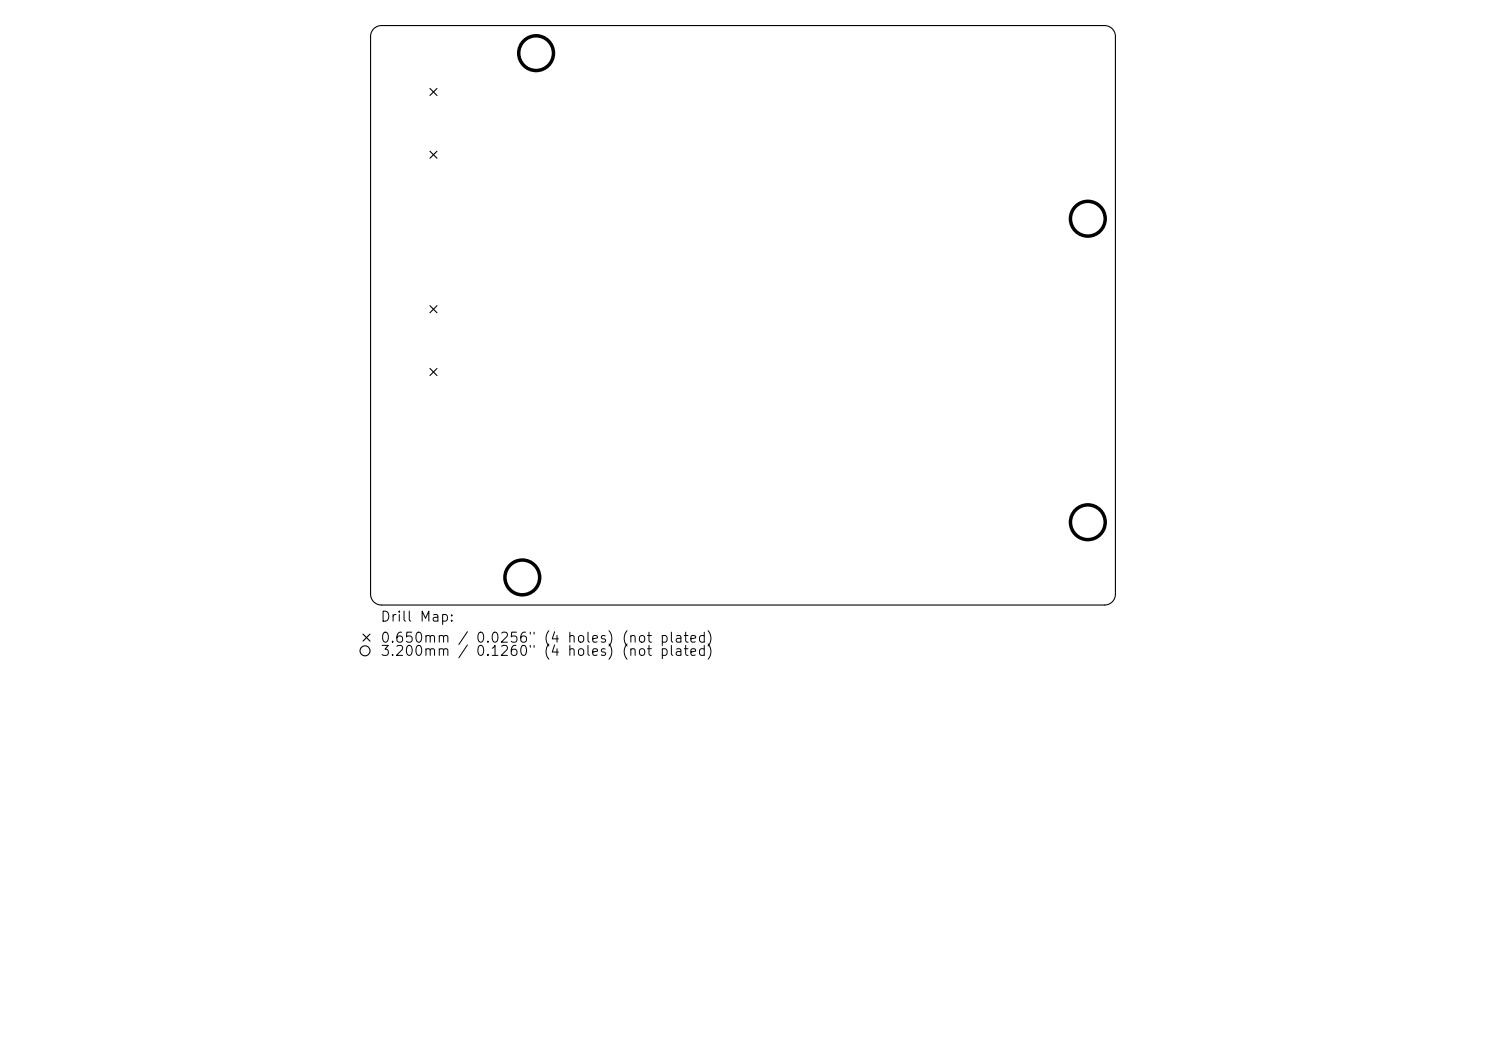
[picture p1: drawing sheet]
<svg xmlns="http://www.w3.org/2000/svg" width="297mm" height="210mm" viewBox="0 0 297 210" stroke-linecap="round" stroke-linejoin="round" font-family="sans-serif">
<defs><g id="words">
<g font-size="2">
<text x="75.9" y="124.7">Drill Map:</text>
<text x="75.9" y="128.9">0.650mm / 0.0256&quot; (4 holes) (not plated)</text>
<text x="75.9" y="131.6">3.200mm / 0.1260&quot; (4 holes) (not plated)</text>
</g>
</g></defs>
<g fill="none" stroke="#000" stroke-width=".22">
<path d="M74.7 5.7l.8-.5 .7-.1h144.6a2.17 2.17 0 0 1 2.1 2.2v111.4a2.17 2.17 0 0 1-2.1 2.2h-144.6a2.17 2.17 0 0 1-2.1-2.2v-111.4l.2-.9zM85.9 17.7l1.4 1.4M87.3 17.7l-1.4 1.4M85.9 30.2l1.4 1.4M87.3 30.2l-1.4 1.4M85.9 61.1l1.4 1.4M85.9 73.6l1.4 1.4M87.3 61.1l-1.4 1.4M87.3 73.6l-1.4 1.4M72.5 126.7l1.5 1.4M74 126.7l-1.5 1.4"/>
<circle cx="73" cy="130" r="1"/>
</g>
<g fill="none" stroke="#000" stroke-width=".69">
<circle cx="107.1" cy="10.6" r="3.5"/>
<circle cx="217.4" cy="43.7" r="3.5"/>
<circle cx="104.4" cy="115.4" r="3.5"/>
<circle cx="217.4" cy="104.4" r="3.5"/>
</g>
<use href="#words"/>
</svg>
